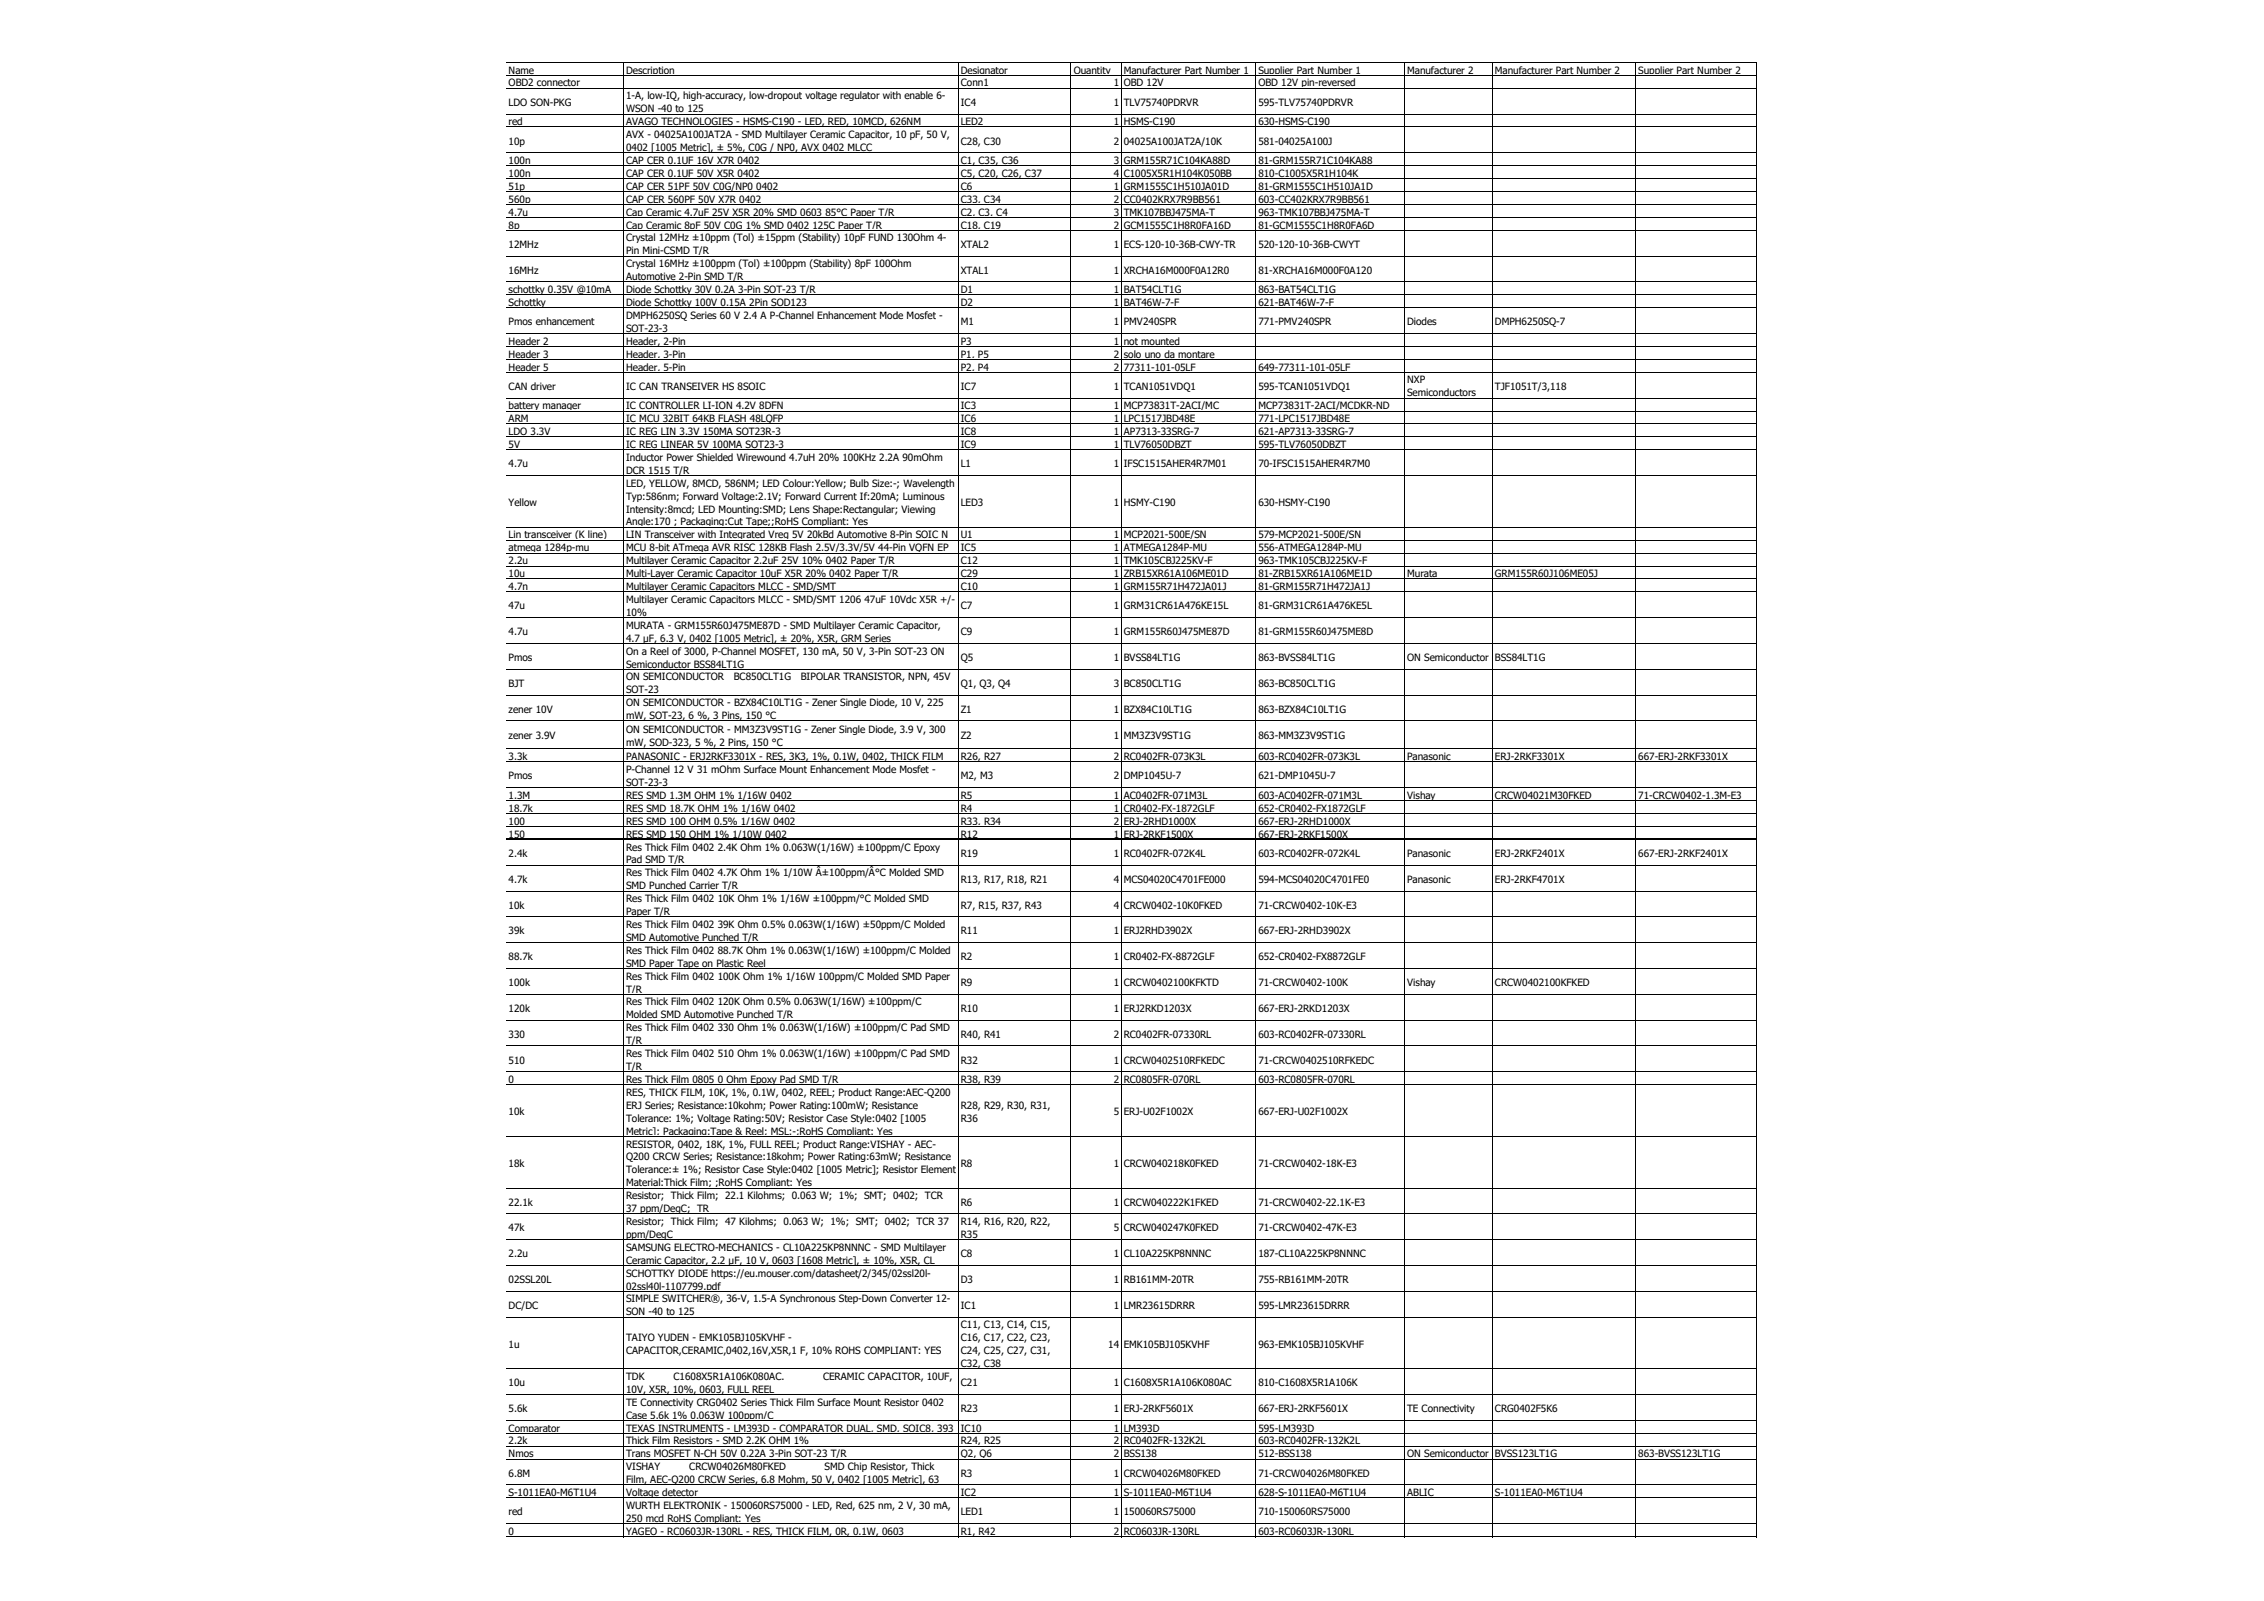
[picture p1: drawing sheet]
<svg xmlns="http://www.w3.org/2000/svg" width="297mm" height="210mm" viewBox="0 0 297 210" stroke-linecap="round" stroke-linejoin="round" font-family="sans-serif">
<defs><g id="words">
<g font-size="1.3">
<text x="66.7" y="9.7">Name</text>
<text x="66.7" y="11.3">OBD2 connector</text>
<text x="82.1" y="9.7">Description</text>
<text x="126" y="9.7">Designator</text>
<text x="126" y="11.3">Conn1</text>
<text x="140.9" y="9.7">Quantity</text>
<text x="146.1" y="11.3">1</text>
<text x="147.4" y="9.7">Manufacturer Part Number 1</text>
<text x="147.4" y="11.3">OBD 12V</text>
<text x="165.1" y="9.7">Supplier Part Number 1</text>
<text x="165.1" y="11.3">OBD 12V pin-reversed</text>
<text x="184.6" y="9.7">Manufacturer 2</text>
<text x="196.1" y="9.7">Manufacturer Part Number 2</text>
<text x="214.9" y="9.7">Supplier Part Number 2</text>
<text x="66.7" y="13.9">LDO SON-PKG</text>
<text x="66.7" y="16.4">red</text>
<text x="82.1" y="13">1-A, low-IQ, high-accuracy, low-dropout voltage regulator with enable 6-</text>
<text x="82.1" y="14.7">WSON -40 to 125</text>
<text x="82.1" y="16.4">AVAGO TECHNOLOGIES - HSMS-C190 - LED, RED, 10MCD, 626NM</text>
<text x="126" y="13.9">IC4</text>
<text x="126" y="16.4">LED2</text>
<text x="146.1" y="13.9">1</text>
<text x="146.1" y="16.4">1</text>
<text x="147.4" y="13.9">TLV75740PDRVR</text>
<text x="147.4" y="16.4">HSMS-C190</text>
<text x="165.1" y="13.9">595-TLV75740PDRVR</text>
<text x="165.1" y="16.4">630-HSMS-C190</text>
<text x="66.7" y="19">10p</text>
<text x="66.7" y="21.5">100n</text>
<text x="66.7" y="23.2">100n</text>
<text x="82.1" y="18.1">AVX - 04025A100JAT2A - SMD Multilayer Ceramic Capacitor, 10 pF, 50 V,</text>
<text x="82.1" y="19.8">0402 [1005 Metric], ± 5%, C0G / NP0, AVX 0402 MLCC</text>
<text x="82.1" y="21.5">CAP CER 0.1UF 16V X7R 0402</text>
<text x="82.1" y="23.2">CAP CER 0.1UF 50V X5R 0402</text>
<text x="126" y="19">C28, C30</text>
<text x="126" y="21.5">C1, C35, C36</text>
<text x="126" y="23.2">C5, C20, C26, C37</text>
<text x="146.1" y="19">2</text>
<text x="146.1" y="21.5">3</text>
<text x="146.1" y="23.2">4</text>
<text x="147.4" y="19">04025A100JAT2A/10K</text>
<text x="147.4" y="21.5">GRM155R71C104KA88D</text>
<text x="147.4" y="23.2">C1005X5R1H104K050BB</text>
<text x="165.1" y="19">581-04025A100J</text>
<text x="165.1" y="21.5">81-GRM155R71C104KA88</text>
<text x="165.1" y="23.2">810-C1005X5R1H104K</text>
<text x="66.7" y="24.9">51p</text>
<text x="66.7" y="26.6">560p</text>
<text x="66.7" y="28.3">4.7u</text>
<text x="66.7" y="30">8p</text>
<text x="82.1" y="24.9">CAP CER 51PF 50V C0G/NP0 0402</text>
<text x="82.1" y="26.6">CAP CER 560PF 50V X7R 0402</text>
<text x="82.1" y="28.3">Cap Ceramic 4.7uF 25V X5R 20% SMD 0603 85°C Paper T/R</text>
<text x="82.1" y="30">Cap Ceramic 8pF 50V C0G 1% SMD 0402 125C Paper T/R</text>
<text x="126" y="24.9">C6</text>
<text x="126" y="26.6">C33, C34</text>
<text x="126" y="28.3">C2, C3, C4</text>
<text x="126" y="30">C18, C19</text>
<text x="146.1" y="24.9">1</text>
<text x="146.1" y="26.6">2</text>
<text x="146.1" y="28.3">3</text>
<text x="146.1" y="30">2</text>
<text x="147.4" y="24.9">GRM1555C1H510JA01D</text>
<text x="147.4" y="26.6">CC0402KRX7R9BB561</text>
<text x="147.4" y="28.3">TMK107BBJ475MA-T</text>
<text x="147.4" y="30">GCM1555C1H8R0FA16D</text>
<text x="165.1" y="24.9">81-GRM1555C1H510JA1D</text>
<text x="165.1" y="26.6">603-CC402KRX7R9BB561</text>
<text x="165.1" y="28.3">963-TMK107BBJ475MA-T</text>
<text x="165.1" y="30">81-GCM1555C1H8R0FA6D</text>
<text x="66.7" y="32.5">12MHz</text>
<text x="66.7" y="35.9">16MHz</text>
<text x="82.1" y="31.7">Crystal 12MHz ±10ppm (Tol) ±15ppm (Stability) 10pF FUND 130Ohm 4-</text>
<text x="82.1" y="33.4">Pin Mini-CSMD T/R</text>
<text x="82.1" y="35.1">Crystal 16MHz ±100ppm (Tol) ±100ppm (Stability) 8pF 100Ohm</text>
<text x="126" y="32.5">XTAL2</text>
<text x="126" y="35.9">XTAL1</text>
<text x="146.1" y="32.5">1</text>
<text x="146.1" y="35.9">1</text>
<text x="147.4" y="32.5">ECS-120-10-36B-CWY-TR</text>
<text x="147.4" y="35.9">XRCHA16M000F0A12R0</text>
<text x="165.1" y="32.5">520-120-10-36B-CWYT</text>
<text x="165.1" y="35.9">81-XRCHA16M000F0A120</text>
<text x="66.7" y="38.4">schottky 0.35V @10mA</text>
<text x="66.7" y="40.1">Schottky</text>
<text x="82.1" y="36.8">Automotive 2-Pin SMD T/R</text>
<text x="82.1" y="38.4">Diode Schottky 30V 0.2A 3-Pin SOT-23 T/R</text>
<text x="82.1" y="40.1">Diode Schottky 100V 0.15A 2Pin SOD123</text>
<text x="82.1" y="41.8">DMPH6250SQ Series 60 V 2.4 A P-Channel Enhancement Mode Mosfet -</text>
<text x="126" y="38.4">D1</text>
<text x="126" y="40.1">D2</text>
<text x="146.1" y="38.4">1</text>
<text x="146.1" y="40.1">1</text>
<text x="147.4" y="38.4">BAT54CLT1G</text>
<text x="147.4" y="40.1">BAT46W-7-F</text>
<text x="165.1" y="38.4">863-BAT54CLT1G</text>
<text x="165.1" y="40.1">621-BAT46W-7-F</text>
<text x="66.7" y="42.7">Pmos enhancement</text>
<text x="66.7" y="45.2">Header 2</text>
<text x="66.7" y="46.9">Header 3</text>
<text x="82.1" y="43.5">SOT-23-3</text>
<text x="82.1" y="45.2">Header, 2-Pin</text>
<text x="82.1" y="46.9">Header, 3-Pin</text>
<text x="126" y="42.7">M1</text>
<text x="126" y="45.2">P3</text>
<text x="126" y="46.9">P1, P5</text>
<text x="146.1" y="42.7">1</text>
<text x="146.1" y="45.2">1</text>
<text x="146.1" y="46.9">2</text>
<text x="147.4" y="42.7">PMV240SPR</text>
<text x="147.4" y="45.2">not mounted</text>
<text x="147.4" y="46.9">solo uno da montare</text>
<text x="165.1" y="42.7">771-PMV240SPR</text>
<text x="184.6" y="42.7">Diodes</text>
<text x="196.1" y="42.7">DMPH6250SQ-7</text>
<text x="66.7" y="48.6">Header 5</text>
<text x="66.7" y="51.1">CAN driver</text>
<text x="66.7" y="53.7">battery manager</text>
<text x="82.1" y="48.6">Header, 5-Pin</text>
<text x="82.1" y="51.1">IC CAN TRANSEIVER HS 8SOIC</text>
<text x="82.1" y="53.7">IC CONTROLLER LI-ION 4.2V 8DFN</text>
<text x="126" y="48.6">P2, P4</text>
<text x="126" y="51.1">IC7</text>
<text x="126" y="53.7">IC3</text>
<text x="146.1" y="48.6">2</text>
<text x="146.1" y="51.1">1</text>
<text x="146.1" y="53.7">1</text>
<text x="147.4" y="48.6">77311-101-05LF</text>
<text x="147.4" y="51.1">TCAN1051VDQ1</text>
<text x="147.4" y="53.7">MCP73831T-2ACI/MC</text>
<text x="165.1" y="48.6">649-77311-101-05LF</text>
<text x="165.1" y="51.1">595-TCAN1051VDQ1</text>
<text x="165.1" y="53.7">MCP73831T-2ACI/MCDKR-ND</text>
<text x="184.6" y="50.3">NXP</text>
<text x="184.6" y="52">Semiconductors</text>
<text x="196.1" y="51.1">TJF1051T/3,118</text>
<text x="66.7" y="55.4">ARM</text>
<text x="66.7" y="57.1">LDO 3.3V</text>
<text x="66.7" y="58.8">5V</text>
<text x="82.1" y="55.4">IC MCU 32BIT 64KB FLASH 48LQFP</text>
<text x="82.1" y="57.1">IC REG LIN 3.3V 150MA SOT23R-3</text>
<text x="82.1" y="58.8">IC REG LINEAR 5V 100MA SOT23-3</text>
<text x="126" y="55.4">IC6</text>
<text x="126" y="57.1">IC8</text>
<text x="126" y="58.8">IC9</text>
<text x="146.1" y="55.4">1</text>
<text x="146.1" y="57.1">1</text>
<text x="146.1" y="58.8">1</text>
<text x="147.4" y="55.4">LPC1517JBD48E</text>
<text x="147.4" y="57.1">AP7313-33SRG-7</text>
<text x="147.4" y="58.8">TLV76050DBZT</text>
<text x="165.1" y="55.4">771-LPC1517JBD48E</text>
<text x="165.1" y="57.1">621-AP7313-33SRG-7</text>
<text x="165.1" y="58.8">595-TLV76050DBZT</text>
<text x="66.7" y="61.3">4.7u</text>
<text x="82.1" y="60.5">Inductor Power Shielded Wirewound 4.7uH 20% 100KHz 2.2A 90mOhm</text>
<text x="82.1" y="62.2">DCR 1515 T/R</text>
<text x="82.1" y="63.8">LED, YELLOW, 8MCD, 586NM; LED Colour:Yellow; Bulb Size:-; Wavelength</text>
<text x="82.1" y="65.5">Typ:586nm; Forward Voltage:2.1V; Forward Current If:20mA; Luminous</text>
<text x="126" y="61.3">L1</text>
<text x="146.1" y="61.3">1</text>
<text x="147.4" y="61.3">IFSC1515AHER4R7M01</text>
<text x="165.1" y="61.3">70-IFSC1515AHER4R7M0</text>
<text x="66.7" y="66.4">Yellow</text>
<text x="66.7" y="70.6">Lin transceiver (K line)</text>
<text x="82.1" y="67.2">Intensity:8mcd; LED Mounting:SMD; Lens Shape:Rectangular; Viewing</text>
<text x="82.1" y="68.9">Angle:170 ; Packaging:Cut Tape;;RoHS Compliant: Yes</text>
<text x="82.1" y="70.6">LIN Transceiver with Integrated Vreg 5V 20kBd Automotive 8-Pin SOIC N</text>
<text x="126" y="66.4">LED3</text>
<text x="126" y="70.6">U1</text>
<text x="146.1" y="66.4">1</text>
<text x="146.1" y="70.6">1</text>
<text x="147.4" y="66.4">HSMY-C190</text>
<text x="147.4" y="70.6">MCP2021-500E/SN</text>
<text x="165.1" y="66.4">630-HSMY-C190</text>
<text x="165.1" y="70.6">579-MCP2021-500E/SN</text>
<text x="66.7" y="72.3">atmega 1284p-mu</text>
<text x="66.7" y="74">2.2u</text>
<text x="66.7" y="75.7">10u</text>
<text x="66.7" y="77.4">4.7n</text>
<text x="82.1" y="72.3">MCU 8-bit ATmega AVR RISC 128KB Flash 2.5V/3.3V/5V 44-Pin VQFN EP</text>
<text x="82.1" y="74">Multilayer Ceramic Capacitor 2.2uF 25V 10% 0402 Paper T/R</text>
<text x="82.1" y="75.7">Multi-Layer Ceramic Capacitor 10uF X5R 20% 0402 Paper T/R</text>
<text x="82.1" y="77.4">Multilayer Ceramic Capacitors MLCC - SMD/SMT</text>
<text x="126" y="72.3">IC5</text>
<text x="126" y="74">C12</text>
<text x="126" y="75.7">C29</text>
<text x="126" y="77.4">C10</text>
<text x="146.1" y="72.3">1</text>
<text x="146.1" y="74">1</text>
<text x="146.1" y="75.7">1</text>
<text x="146.1" y="77.4">1</text>
<text x="147.4" y="72.3">ATMEGA1284P-MU</text>
<text x="147.4" y="74">TMK105CBJ225KV-F</text>
<text x="147.4" y="75.7">ZRB15XR61A106ME01D</text>
<text x="147.4" y="77.4">GRM155R71H472JA01J</text>
<text x="165.1" y="72.3">556-ATMEGA1284P-MU</text>
<text x="165.1" y="74">963-TMK105CBJ225KV-F</text>
<text x="165.1" y="75.7">81-ZRB15XR61A106ME1D</text>
<text x="165.1" y="77.4">81-GRM155R71H472JA1J</text>
<text x="184.6" y="75.7">Murata</text>
<text x="196.1" y="75.7">GRM155R60J106ME05J</text>
<text x="66.7" y="79.9">47u</text>
<text x="66.7" y="83.3">4.7u</text>
<text x="82.1" y="79.1">Multilayer Ceramic Capacitors MLCC - SMD/SMT 1206 47uF 10Vdc X5R +/-</text>
<text x="82.1" y="80.8">10%</text>
<text x="82.1" y="82.5">MURATA - GRM155R60J475ME87D - SMD Multilayer Ceramic Capacitor,</text>
<text x="126" y="79.9">C7</text>
<text x="126" y="83.3">C9</text>
<text x="146.1" y="79.9">1</text>
<text x="146.1" y="83.3">1</text>
<text x="147.4" y="79.9">GRM31CR61A476KE15L</text>
<text x="147.4" y="83.3">GRM155R60J475ME87D</text>
<text x="165.1" y="79.9">81-GRM31CR61A476KE5L</text>
<text x="165.1" y="83.3">81-GRM155R60J475ME8D</text>
<text x="66.7" y="86.7">Pmos</text>
<text x="82.1" y="84.2">4.7 µF, 6.3 V, 0402 [1005 Metric], ± 20%, X5R, GRM Series</text>
<text x="82.1" y="85.9">On a Reel of 3000, P-Channel MOSFET, 130 mA, 50 V, 3-Pin SOT-23 ON</text>
<text x="82.1" y="87.6">Semiconductor BSS84LT1G</text>
<text x="82.1" y="89.3">ON SEMICONDUCTOR</text>
<text x="96.3" y="89.3">BC850CLT1G</text>
<text x="105.1" y="89.3">BIPOLAR TRANSISTOR, NPN, 45V</text>
<text x="126" y="86.7">Q5</text>
<text x="146.1" y="86.7">1</text>
<text x="147.4" y="86.7">BVSS84LT1G</text>
<text x="165.1" y="86.7">863-BVSS84LT1G</text>
<text x="184.6" y="86.7">ON Semiconductor</text>
<text x="196.1" y="86.7">BSS84LT1G</text>
<text x="66.7" y="90.1">BJT</text>
<text x="66.7" y="93.5">zener 10V</text>
<text x="82.1" y="90.9">SOT-23</text>
<text x="82.1" y="92.6">ON SEMICONDUCTOR - BZX84C10LT1G - Zener Single Diode, 10 V, 225</text>
<text x="82.1" y="94.3">mW, SOT-23, 6 %, 3 Pins, 150 °C</text>
<text x="126" y="90.1">Q1, Q3, Q4</text>
<text x="126" y="93.5">Z1</text>
<text x="146.1" y="90.1">3</text>
<text x="146.1" y="93.5">1</text>
<text x="147.4" y="90.1">BC850CLT1G</text>
<text x="147.4" y="93.5">BZX84C10LT1G</text>
<text x="165.1" y="90.1">863-BC850CLT1G</text>
<text x="165.1" y="93.5">863-BZX84C10LT1G</text>
<text x="66.7" y="97">zener 3.9V</text>
<text x="66.7" y="99.7">3.3k</text>
<text x="82.1" y="96.2">ON SEMICONDUCTOR - MM3Z3V9ST1G - Zener Single Diode, 3.9 V, 300</text>
<text x="82.1" y="97.8">mW, SOD-323, 5 %, 2 Pins, 150 °C</text>
<text x="82.1" y="99.7">PANASONIC - ERJ2RKF3301X - RES, 3K3, 1%, 0.1W, 0402, THICK FILM</text>
<text x="82.1" y="101.4">P-Channel 12 V 31 mOhm Surface Mount Enhancement Mode Mosfet -</text>
<text x="126" y="97">Z2</text>
<text x="126" y="99.7">R26, R27</text>
<text x="146.1" y="97">1</text>
<text x="146.1" y="99.7">2</text>
<text x="147.4" y="97">MM3Z3V9ST1G</text>
<text x="147.4" y="99.7">RC0402FR-073K3L</text>
<text x="165.1" y="97">863-MM3Z3V9ST1G</text>
<text x="165.1" y="99.7">603-RC0402FR-073K3L</text>
<text x="184.6" y="99.7">Panasonic</text>
<text x="196.1" y="99.7">ERJ-2RKF3301X</text>
<text x="214.9" y="99.7">667-ERJ-2RKF3301X</text>
<text x="66.7" y="102.3">Pmos</text>
<text x="66.7" y="104.8">1.3M</text>
<text x="66.7" y="106.5">18.7k</text>
<text x="82.1" y="103.1">SOT-23-3</text>
<text x="82.1" y="104.8">RES SMD 1.3M OHM 1% 1/16W 0402</text>
<text x="82.1" y="106.5">RES SMD 18.7K OHM 1% 1/16W 0402</text>
<text x="126" y="102.3">M2, M3</text>
<text x="126" y="104.8">R5</text>
<text x="126" y="106.5">R4</text>
<text x="146.1" y="102.3">2</text>
<text x="146.1" y="104.8">1</text>
<text x="146.1" y="106.5">1</text>
<text x="147.4" y="102.3">DMP1045U-7</text>
<text x="147.4" y="104.8">AC0402FR-071M3L</text>
<text x="147.4" y="106.5">CR0402-FX-1872GLF</text>
<text x="165.1" y="102.3">621-DMP1045U-7</text>
<text x="165.1" y="104.8">603-AC0402FR-071M3L</text>
<text x="165.1" y="106.5">652-CR0402-FX1872GLF</text>
<text x="184.6" y="104.8">Vishay</text>
<text x="196.1" y="104.8">CRCW04021M30FKED</text>
<text x="214.9" y="104.8">71-CRCW0402-1.3M-E3</text>
<text x="66.7" y="108.2">100</text>
<text x="66.7" y="109.9">150</text>
<text x="66.7" y="112.4">2.4k</text>
<text x="82.1" y="108.2">RES SMD 100 OHM 0.5% 1/16W 0402</text>
<text x="82.1" y="109.9">RES SMD 150 OHM 1% 1/10W 0402</text>
<text x="82.1" y="111.6">Res Thick Film 0402 2.4K Ohm 1% 0.063W(1/16W) ±100ppm/C Epoxy</text>
<text x="82.1" y="113.3">Pad SMD T/R</text>
<text x="126" y="108.2">R33, R34</text>
<text x="126" y="109.9">R12</text>
<text x="126" y="112.4">R19</text>
<text x="146.1" y="108.2">2</text>
<text x="146.1" y="109.9">1</text>
<text x="146.1" y="112.4">1</text>
<text x="147.4" y="108.2">ERJ-2RHD1000X</text>
<text x="147.4" y="109.9">ERJ-2RKF1500X</text>
<text x="147.4" y="112.4">RC0402FR-072K4L</text>
<text x="165.1" y="108.2">667-ERJ-2RHD1000X</text>
<text x="165.1" y="109.9">667-ERJ-2RKF1500X</text>
<text x="165.1" y="112.4">603-RC0402FR-072K4L</text>
<text x="184.6" y="112.4">Panasonic</text>
<text x="196.1" y="112.4">ERJ-2RKF2401X</text>
<text x="214.9" y="112.4">667-ERJ-2RKF2401X</text>
<text x="66.7" y="115.8">4.7k</text>
<text x="66.7" y="119.2">10k</text>
<text x="82.1" y="115">Res Thick Film 0402 4.7K Ohm 1% 1/10W Â±100ppm/Â°C Molded SMD</text>
<text x="82.1" y="116.7">SMD Punched Carrier T/R</text>
<text x="82.1" y="118.3">Res Thick Film 0402 10K Ohm 1% 1/16W ±100ppm/°C Molded SMD</text>
<text x="126" y="115.8">R13, R17, R18, R21</text>
<text x="126" y="119.2">R7, R15, R37, R43</text>
<text x="146.1" y="115.8">4</text>
<text x="146.1" y="119.2">4</text>
<text x="147.4" y="115.8">MCS04020C4701FE000</text>
<text x="147.4" y="119.2">CRCW0402-10K0FKED</text>
<text x="165.1" y="115.8">594-MCS04020C4701FE0</text>
<text x="165.1" y="119.2">71-CRCW0402-10K-E3</text>
<text x="184.6" y="115.8">Panasonic</text>
<text x="196.1" y="115.8">ERJ-2RKF4701X</text>
<text x="66.7" y="122.6">39k</text>
<text x="66.7" y="126">88.7k</text>
<text x="82.1" y="120">Paper T/R</text>
<text x="82.1" y="121.7">Res Thick Film 0402 39K Ohm 0.5% 0.063W(1/16W) ±50ppm/C Molded</text>
<text x="82.1" y="123.4">SMD Automotive Punched T/R</text>
<text x="82.1" y="125.1">Res Thick Film 0402 88.7K Ohm 1% 0.063W(1/16W) ±100ppm/C Molded</text>
<text x="126" y="122.6">R11</text>
<text x="126" y="126">R2</text>
<text x="146.1" y="122.6">1</text>
<text x="146.1" y="126">1</text>
<text x="147.4" y="122.6">ERJ2RHD3902X</text>
<text x="147.4" y="126">CR0402-FX-8872GLF</text>
<text x="165.1" y="122.6">667-ERJ-2RHD3902X</text>
<text x="165.1" y="126">652-CR0402-FX8872GLF</text>
<text x="66.7" y="129.4">100k</text>
<text x="82.1" y="126.8">SMD Paper Tape on Plastic Reel</text>
<text x="82.1" y="128.5">Res Thick Film 0402 100K Ohm 1% 1/16W 100ppm/C Molded SMD Paper</text>
<text x="82.1" y="130.2">T/R</text>
<text x="82.1" y="131.9">Res Thick Film 0402 120K Ohm 0.5% 0.063W(1/16W) ±100ppm/C</text>
<text x="126" y="129.4">R9</text>
<text x="146.1" y="129.4">1</text>
<text x="147.4" y="129.4">CRCW0402100KFKTD</text>
<text x="165.1" y="129.4">71-CRCW0402-100K</text>
<text x="184.6" y="129.4">Vishay</text>
<text x="196.1" y="129.4">CRCW0402100KFKED</text>
<text x="66.7" y="132.7">120k</text>
<text x="66.7" y="136.1">330</text>
<text x="82.1" y="133.6">Molded SMD Automotive Punched T/R</text>
<text x="82.1" y="135.3">Res Thick Film 0402 330 Ohm 1% 0.063W(1/16W) ±100ppm/C Pad SMD</text>
<text x="82.1" y="137">T/R</text>
<text x="126" y="132.7">R10</text>
<text x="126" y="136.1">R40, R41</text>
<text x="146.1" y="132.7">1</text>
<text x="146.1" y="136.1">2</text>
<text x="147.4" y="132.7">ERJ2RKD1203X</text>
<text x="147.4" y="136.1">RC0402FR-07330RL</text>
<text x="165.1" y="132.7">667-ERJ-2RKD1203X</text>
<text x="165.1" y="136.1">603-RC0402FR-07330RL</text>
<text x="66.7" y="139.5">510</text>
<text x="66.7" y="142.1">0</text>
<text x="82.1" y="138.7">Res Thick Film 0402 510 Ohm 1% 0.063W(1/16W) ±100ppm/C Pad SMD</text>
<text x="82.1" y="140.4">T/R</text>
<text x="82.1" y="142.1">Res Thick Film 0805 0 Ohm Epoxy Pad SMD T/R</text>
<text x="82.1" y="143.7">RES, THICK FILM, 10K, 1%, 0.1W, 0402, REEL; Product Range:AEC-Q200</text>
<text x="126" y="139.5">R32</text>
<text x="126" y="142.1">R38, R39</text>
<text x="146.1" y="139.5">1</text>
<text x="146.1" y="142.1">2</text>
<text x="147.4" y="139.5">CRCW0402510RFKEDC</text>
<text x="147.4" y="142.1">RC0805FR-070RL</text>
<text x="165.1" y="139.5">71-CRCW0402510RFKEDC</text>
<text x="165.1" y="142.1">603-RC0805FR-070RL</text>
<text x="66.7" y="146.3">10k</text>
<text x="82.1" y="145.4">ERJ Series; Resistance:10kohm; Power Rating:100mW; Resistance</text>
<text x="82.1" y="147.1">Tolerance: 1%; Voltage Rating:50V; Resistor Case Style:0402 [1005</text>
<text x="82.1" y="148.8">Metric]; Packaging:Tape &amp; Reel; MSL:-;RoHS Compliant: Yes</text>
<text x="126" y="145.4">R28, R29, R30, R31,</text>
<text x="126" y="147.1">R36</text>
<text x="146.1" y="146.3">5</text>
<text x="147.4" y="146.3">ERJ-U02F1002X</text>
<text x="165.1" y="146.3">667-ERJ-U02F1002X</text>
<text x="66.7" y="153.1">18k</text>
<text x="82.1" y="150.5">RESISTOR, 0402, 18K, 1%, FULL REEL; Product Range:VISHAY - AEC-</text>
<text x="82.1" y="152.2">Q200 CRCW Series; Resistance:18kohm; Power Rating:63mW; Resistance</text>
<text x="82.1" y="153.9">Tolerance:± 1%; Resistor Case Style:0402 [1005 Metric]; Resistor Element</text>
<text x="82.1" y="155.6">Material:Thick Film; ;RoHS Compliant: Yes</text>
<text x="126" y="153.1">R8</text>
<text x="146.1" y="153.1">1</text>
<text x="147.4" y="153.1">CRCW040218K0FKED</text>
<text x="165.1" y="153.1">71-CRCW0402-18K-E3</text>
<text x="66.7" y="158.2">22.1k</text>
<text x="66.7" y="161.5">47k</text>
<text x="82.1" y="157.3">Resistor; Thick Film; 22.1 Kilohms; 0.063 W; 1%; SMT; 0402; TCR</text>
<text x="82.1" y="159">37 ppm/DegC; TR</text>
<text x="82.1" y="160.7">Resistor; Thick Film; 47 Kilohms; 0.063 W; 1%; SMT; 0402; TCR 37</text>
<text x="126" y="158.2">R6</text>
<text x="126" y="160.7">R14, R16, R20, R22,</text>
<text x="146.1" y="158.2">1</text>
<text x="146.1" y="161.5">5</text>
<text x="147.4" y="158.2">CRCW040222K1FKED</text>
<text x="147.4" y="161.5">CRCW040247K0FKED</text>
<text x="165.1" y="158.2">71-CRCW0402-22.1K-E3</text>
<text x="165.1" y="161.5">71-CRCW0402-47K-E3</text>
<text x="66.7" y="164.9">2.2u</text>
<text x="82.1" y="162.4">ppm/DegC</text>
<text x="82.1" y="164.1">SAMSUNG ELECTRO-MECHANICS - CL10A225KP8NNNC - SMD Multilayer</text>
<text x="82.1" y="165.8">Ceramic Capacitor, 2.2 µF, 10 V, 0603 [1608 Metric], ± 10%, X5R, CL</text>
<text x="82.1" y="167.5">SCHOTTKY DIODE https://eu.mouser.com/datasheet/2/345/02ssl20l-</text>
<text x="126" y="162.4">R35</text>
<text x="126" y="164.9">C8</text>
<text x="146.1" y="164.9">1</text>
<text x="147.4" y="164.9">CL10A225KP8NNNC</text>
<text x="165.1" y="164.9">187-CL10A225KP8NNNC</text>
<text x="66.7" y="168.3">02SSL20L</text>
<text x="66.7" y="171.7">DC/DC</text>
<text x="82.1" y="169.2">02ssl40l-1107799.pdf</text>
<text x="82.1" y="170.9">SIMPLE SWITCHER®, 36-V, 1.5-A Synchronous Step-Down Converter 12-</text>
<text x="82.1" y="172.5">SON -40 to 125</text>
<text x="126" y="168.3">D3</text>
<text x="126" y="171.7">IC1</text>
<text x="146.1" y="168.3">1</text>
<text x="146.1" y="171.7">1</text>
<text x="147.4" y="168.3">RB161MM-20TR</text>
<text x="147.4" y="171.7">LMR23615DRRR</text>
<text x="165.1" y="168.3">755-RB161MM-20TR</text>
<text x="165.1" y="171.7">595-LMR23615DRRR</text>
<text x="66.7" y="176.8">1u</text>
<text x="82.1" y="175.9">TAIYO YUDEN - EMK105BJ105KVHF -</text>
<text x="82.1" y="177.6">CAPACITOR,CERAMIC,0402,16V,X5R,1 F, 10% ROHS COMPLIANT: YES</text>
<text x="126" y="174.2">C11, C13, C14, C15,</text>
<text x="126" y="175.9">C16, C17, C22, C23,</text>
<text x="126" y="177.6">C24, C25, C27, C31,</text>
<text x="126" y="179.3">C32, C38</text>
<text x="145.4" y="176.8">14</text>
<text x="147.4" y="176.8">EMK105BJ105KVHF</text>
<text x="165.1" y="176.8">963-EMK105BJ105KVHF</text>
<text x="66.7" y="181.9">10u</text>
<text x="66.7" y="185.2">5.6k</text>
<text x="82.1" y="181">TDK</text>
<text x="82.1" y="182.7">10V, X5R, 10%, 0603, FULL REEL</text>
<text x="82.1" y="184.4">TE Connectivity CRG0402 Series Thick Film Surface Mount Resistor 0402</text>
<text x="88.4" y="181">C1608X5R1A106K080AC.</text>
<text x="108" y="181">CERAMIC CAPACITOR, 10UF,</text>
<text x="126" y="181.9">C21</text>
<text x="126" y="185.2">R23</text>
<text x="146.1" y="181.9">1</text>
<text x="146.1" y="185.2">1</text>
<text x="147.4" y="181.9">C1608X5R1A106K080AC</text>
<text x="147.4" y="185.2">ERJ-2RKF5601X</text>
<text x="165.1" y="181.9">810-C1608X5R1A106K</text>
<text x="165.1" y="185.2">667-ERJ-2RKF5601X</text>
<text x="184.6" y="185.2">TE Connectivity</text>
<text x="196.1" y="185.2">CRG0402F5K6</text>
<text x="66.7" y="187.8">Comparator</text>
<text x="66.7" y="189.5">2.2k</text>
<text x="66.7" y="191.2">Nmos</text>
<text x="82.1" y="186.1">Case 5.6k 1% 0.063W 100ppm/C</text>
<text x="82.1" y="187.8">TEXAS INSTRUMENTS - LM393D - COMPARATOR DUAL, SMD, SOIC8, 393</text>
<text x="82.1" y="189.5">Thick Film Resistors - SMD 2.2K OHM 1%</text>
<text x="82.1" y="191.2">Trans MOSFET N-CH 50V 0.22A 3-Pin SOT-23 T/R</text>
<text x="126" y="187.8">IC10</text>
<text x="126" y="189.5">R24, R25</text>
<text x="126" y="191.2">Q2, Q6</text>
<text x="146.1" y="187.8">1</text>
<text x="146.1" y="189.5">2</text>
<text x="146.1" y="191.2">2</text>
<text x="147.4" y="187.8">LM393D</text>
<text x="147.4" y="189.5">RC0402FR-132K2L</text>
<text x="147.4" y="191.2">BSS138</text>
<text x="165.1" y="187.8">595-LM393D</text>
<text x="165.1" y="189.5">603-RC0402FR-132K2L</text>
<text x="165.1" y="191.2">512-BSS138</text>
<text x="184.6" y="191.2">ON Semiconductor</text>
<text x="196.1" y="191.2">BVSS123LT1G</text>
<text x="214.9" y="191.2">863-BVSS123LT1G</text>
<text x="66.7" y="193.7">6.8M</text>
<text x="66.7" y="196.3">S-1011EA0-M6T1U4</text>
<text x="82.1" y="192.9">VISHAY</text>
<text x="82.1" y="194.6">Film, AEC-Q200 CRCW Series, 6.8 Mohm, 50 V, 0402 [1005 Metric], 63</text>
<text x="82.1" y="196.3">Voltage detector</text>
<text x="82.1" y="198">WURTH ELEKTRONIK - 150060RS75000 - LED, Red, 625 nm, 2 V, 30 mA,</text>
<text x="90.4" y="192.9">CRCW04026M80FKED</text>
<text x="108.2" y="192.9">SMD Chip Resistor, Thick</text>
<text x="126" y="193.7">R3</text>
<text x="126" y="196.3">IC2</text>
<text x="146.1" y="193.7">1</text>
<text x="146.1" y="196.3">1</text>
<text x="147.4" y="193.7">CRCW04026M80FKED</text>
<text x="147.4" y="196.3">S-1011EA0-M6T1U4</text>
<text x="165.1" y="193.7">71-CRCW04026M80FKED</text>
<text x="165.1" y="196.3">628-S-1011EA0-M6T1U4</text>
<text x="184.6" y="196.3">ABLIC</text>
<text x="196.1" y="196.3">S-1011EA0-M6T1U4</text>
<text x="66.7" y="198.8">red</text>
<text x="66.7" y="201.3">0</text>
<text x="82.1" y="199.6">250 mcd RoHS Compliant: Yes</text>
<text x="82.1" y="201.3">YAGEO - RC0603JR-130RL - RES, THICK FILM, 0R, 0.1W, 0603</text>
<text x="126" y="198.8">LED1</text>
<text x="126" y="201.3">R1, R42</text>
<text x="146.1" y="198.8">1</text>
<text x="146.1" y="201.3">2</text>
<text x="147.4" y="198.8">150060RS75000</text>
<text x="147.4" y="201.3">RC0603JR-130RL</text>
<text x="165.1" y="198.8">710-150060RS75000</text>
<text x="165.1" y="201.3">603-RC0603JR-130RL</text>
</g>
</g></defs>
<g fill="none" stroke="#000" stroke-width=".13">
<path d="M66.3 8.2h164.2M66.3 9.9h164.2M66.3 11.6h164.2M66.3 15h164.2M66.3 16.7h164.2M81.8 8.3v193.3M125.7 8.3v193.3M140.5 8.3v193.3M147.1 8.3v193.3M164.7 8.3v193.3M184.2 8.3v193.3M195.8 8.3v193.3"/>
<path d="M214.6 8.3v193.3M230.4 8.3v193.3M66.3 20h164.2M66.3 21.7h164.2M66.3 23.4h164.2M66.3 25.1h164.2M66.3 26.8h164.2M66.3 28.5h164.2M66.3 30.2h164.2M66.3 33.6h164.2M66.3 37h164.2M66.3 38.7h164.2"/>
<path d="M66.3 40.4h164.2M66.3 43.8h164.2M66.3 45.5h164.2M66.3 47.1h164.2M66.3 48.8h164.2M66.3 52.2h164.2M66.3 53.9h164.2M66.3 55.6h164.2M66.3 57.3h164.2M66.3 59h164.2M66.3 62.4h164.2M66.3 69.2h164.2"/>
<path d="M66.3 70.9h164.2M66.3 72.6h164.2M66.3 74.2h164.2M66.3 75.9h164.2M66.3 77.6h164.2M66.3 81h164.2M66.3 84.4h164.2M66.3 87.8h164.2M66.3 91.2h164.2M66.3 94.6h164.2M66.3 98.3h164.2M66.3 99.9h164.2"/>
<path d="M66.3 103.3h164.2M66.3 105h164.2M66.3 106.7h164.2M66.3 108.4h164.2M66.3 113.5h164.2M66.3 116.9h164.2M66.3 120.3h164.2M66.3 123.7h164.2M66.3 127h164.2M66.3 130.4h164.2M66.3 133.8h164.2M66.3 137.2h164.2"/>
<path d="M66.3 140.6h164.2M66.3 142.3h164.2M66.3 149.1h164.2M66.3 155.8h164.2M66.3 159.2h164.2M66.3 162.6h164.2M66.3 166h164.2M66.3 169.4h164.2M66.3 172.8h164.2M66.3 179.5h164.2M66.3 182.9h164.2M66.3 186.3h164.2"/>
<path d="M66.3 188h164.2M66.3 189.7h164.2M66.3 191.4h164.2M66.3 194.8h164.2M66.3 196.5h164.2M66.3 199.9h164.2M66.3 201.6h164.2"/>
</g>
<path d="M66.3 110.1h164.2" fill="none" stroke="#000" stroke-width=".14"/>
<use href="#words"/>
</svg>
